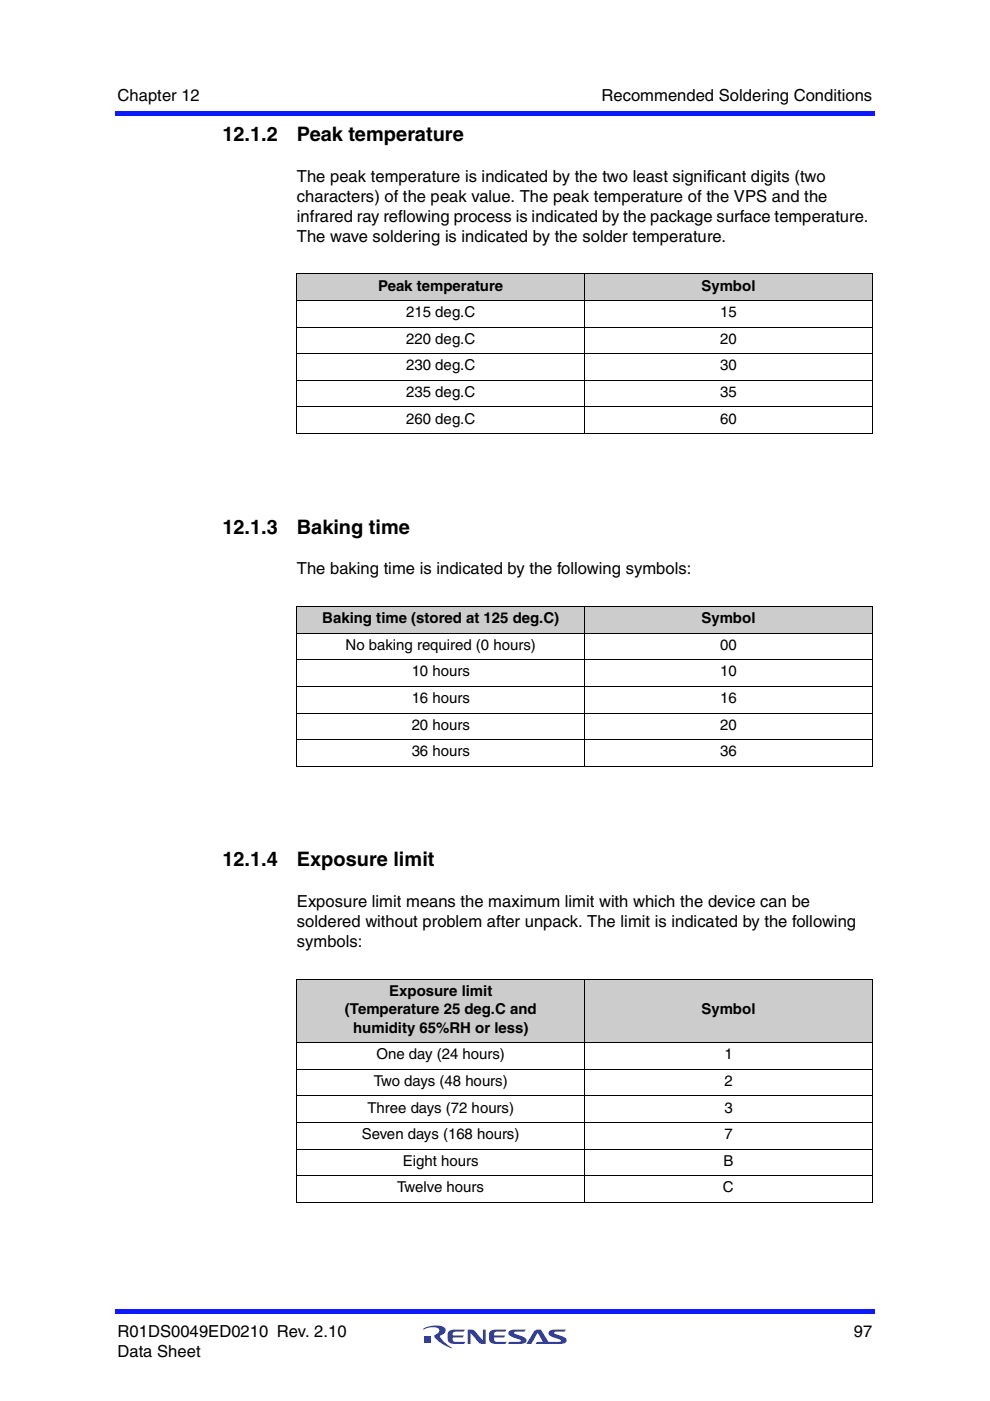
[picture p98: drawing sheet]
<svg xmlns="http://www.w3.org/2000/svg" width="210mm" height="297mm" viewBox="0 0 210 297" stroke-linecap="round" stroke-linejoin="round" font-family="sans-serif">
<defs><g id="words">
<g font-size="4.2">
<text x="47.2" y="29.8">12.1.2</text>
<text x="63" y="29.8">Peak temperature</text>
<text x="47.2" y="113.1">12.1.3</text>
<text x="62.9" y="113.1">Baking time</text>
<text x="47.2" y="183.6">12.1.4</text>
<text x="62.9" y="183.6">Exposure limit</text>
</g>
<g font-size="3.5">
<text x="24.9" y="21.4">Chapter 12</text>
<text x="127.5" y="21.4">Recommended Soldering Conditions</text>
<text x="62.9" y="38.6">The peak temperature is indicated by the two least significant digits (two</text>
<text x="62.9" y="42.8">characters) of the peak value. The peak temperature of the VPS and the</text>
<text x="62.9" y="47">infrared ray reflowing process is indicated by the package surface temperature.</text>
<text x="62.9" y="51.3">The wave soldering is indicated by the solder temperature.</text>
<text x="62.9" y="121.8">The baking time is indicated by the following symbols:</text>
<text x="62.9" y="192.4">Exposure limit means the maximum limit with which the device can be</text>
<text x="62.9" y="196.6">soldered without problem after unpack. The limit is indicated by the following</text>
<text x="62.9" y="200.8">symbols:</text>
<text x="24.9" y="283.4">R01DS0049ED0210 Rev. 2.10</text>
<text x="24.9" y="287.6">Data Sheet</text>
<text x="181" y="283.4">97</text>
</g>
<g font-size="3.2">
<text x="80.2" y="61.6">Peak temperature</text>
<text x="148.7" y="61.6">Symbol</text>
<text x="86.1" y="67.2">215 deg.C</text>
<text x="152.7" y="67.2">15</text>
<text x="86.1" y="72.9">220 deg.C</text>
<text x="152.7" y="72.9">20</text>
<text x="86.1" y="78.5">230 deg.C</text>
<text x="152.7" y="78.5">30</text>
<text x="86.1" y="84.2">235 deg.C</text>
<text x="86.1" y="89.8">260 deg.C</text>
<text x="152.7" y="84.2">35</text>
<text x="152.7" y="89.8">60</text>
<text x="68.3" y="132.2">Baking time (stored at 125 deg.C)</text>
<text x="73.3" y="137.8">No baking required (0 hours)</text>
<text x="148.7" y="132.2">Symbol</text>
<text x="152.7" y="137.8">00</text>
<text x="87.3" y="143.4">10 hours</text>
<text x="152.7" y="143.4">10</text>
<text x="87.3" y="149.1">16 hours</text>
<text x="152.7" y="149.1">16</text>
<text x="87.3" y="154.7">20 hours</text>
<text x="152.7" y="154.7">20</text>
<text x="87.3" y="160.4">36 hours</text>
<text x="152.7" y="160.4">36</text>
<text x="73.1" y="215.1">(Temperature 25 deg.C and</text>
<text x="82.5" y="211.2">Exposure limit</text>
<text x="148.7" y="215.1">Symbol</text>
<text x="74.8" y="218.9">humidity 65%RH or less)</text>
<text x="79.8" y="224.6">One day (24 hours)</text>
<text x="153.6" y="224.6">1</text>
<text x="79.2" y="230.2">Two days (48 hours)</text>
<text x="153.6" y="230.2">2</text>
<text x="77.9" y="235.9">Three days (72 hours)</text>
<text x="153.6" y="235.9">3</text>
<text x="76.8" y="241.5">Seven days (168 hours)</text>
<text x="153.6" y="241.5">7</text>
<text x="85.4" y="247.2">Eight hours</text>
<text x="153.4" y="247.2">B</text>
<text x="84.2" y="252.8">Twelve hours</text>
<text x="153.3" y="252.8">C</text>
</g>
</g></defs>
<g fill="#323f99">
<path d="M99.2 281.9h.9l.5 .2 1.8 2.1v-2.3h.6v3l-1.3-.1-1.9-2.2v2.3h-.6z"/>
<path d="M95.1 282.3l.7-.4h2.8l-.3 .4-2 .1a.61 .61 0 0 0-.3 .7h2.4l-.4 .5h-2l.1 .8 2.5 .1-.3 .4a3.7 3.7 0 0 1-3.2-.3 2.55 2.55 0 0 1 0-2.3z"/>
<path d="M103.9 282.3l.7-.4h2.8l-.3 .4-2 .1a.61 .61 0 0 0-.3 .7h2.3l-.3 .5h-2l.1 .8 2.5 .1-.3 .4a3.7 3.7 0 0 1-3.2-.3 2.55 2.55 0 0 1 0-2.3z"/>
<path d="M108 282.2l.6-.3h2.8l-.2 .4-2.2 .2v.2l.5 .2a2.88 2.88 0 0 1 2.1 1.1 .73 .73 0 0 1-.8 .9h-3.1l.3-.4 2.4-.1v-.3l-.5-.2a2.87 2.87 0 0 1-2.1-1z"/>
<path d="M113.3 282.2a1.57 1.57 0 0 1 1.4-.3l1.6 2.6 2.6-.1v-.3l-.5-.2a2.87 2.87 0 0 1-2.1-1 .73 .73 0 0 1 .9-1h2.8l-.3 .4-2.2 .2v.2l.5 .2a2.88 2.88 0 0 1 2.1 1.1 .73 .73 0 0 1-.8 .9h-5.7l.2-.4h1.3l-1.1-1.9-1.3 2.3h-1.1z"/>
<path d="M90 283.4h1.4v1.4h-1.4z"/>
<path d="M89.8 281.7a4.9 4.9 0 0 1 4.5-.2 1.04 1.04 0 0 1-.8 1.6l-.2 .2a6 6 0 0 0 2.7 2.5 6.2 6.2 0 0 1-4-2.6l.2-.2a1.16 1.16 0 0 0 .9-1 2.36 2.36 0 0 0-2.8-.3l-.5 .2z"/>
</g>
<g fill="#0d1aff">
<path d="M24.4 277.5h.5v1.1h-.5z"/>
<path d="M24.9 277.5h160.6v1.1h-160.6z"/>
<path d="M185 23.5h.5v1.1h-.5z"/>
<path d="M24.4 23.5h160.6v1.1h-160.6z"/>
</g>
<g fill="#ccc">
<path d="M62.9 58.1h61.1v5.6h-61.1z"/>
<path d="M124 58.1h61v5.6h-61z"/>
</g>
<path d="M62.9 58.1h122.1M62.9 58.2v33.7M124 58v34M185 58.2v33.7M62.9 63.7h122.1M62.9 69.3h122.1M62.9 75h122.1M62.9 80.6h122.1M62.9 86.3h122.1M62.9 91.9h122.1" fill="none" stroke="#000" stroke-width=".21"/>
<g fill="#ccc">
<path d="M62.9 128.6h61.1v5.7h-61.1z"/>
<path d="M124 128.6h61v5.7h-61z"/>
</g>
<path d="M62.9 128.6h122.1M62.9 134.3h122.1M62.9 139.9h122.1M62.9 128.7v33.7M124 128.5v34.1M185 128.7v33.7M62.9 145.5h122.1M62.9 151.2h122.1M62.9 156.8h122.1M62.9 162.5h122.1" fill="none" stroke="#000" stroke-width=".21"/>
<g fill="#ccc">
<path d="M62.9 207.6h61.1v13.5h-61.1z"/>
<path d="M124 207.6h61v13.5h-61z"/>
</g>
<path d="M62.9 207.6h122.1M62.9 207.7v47.1M124 207.6v47.4M185 207.7v47.1M62.9 221.1h122.1M62.9 226.7h122.1M62.9 232.3h122.1M62.9 238h122.1M62.9 243.6h122.1M62.9 249.3h122.1M62.9 254.9h122.1" fill="none" stroke="#000" stroke-width=".21"/>
<use href="#words"/>
</svg>
